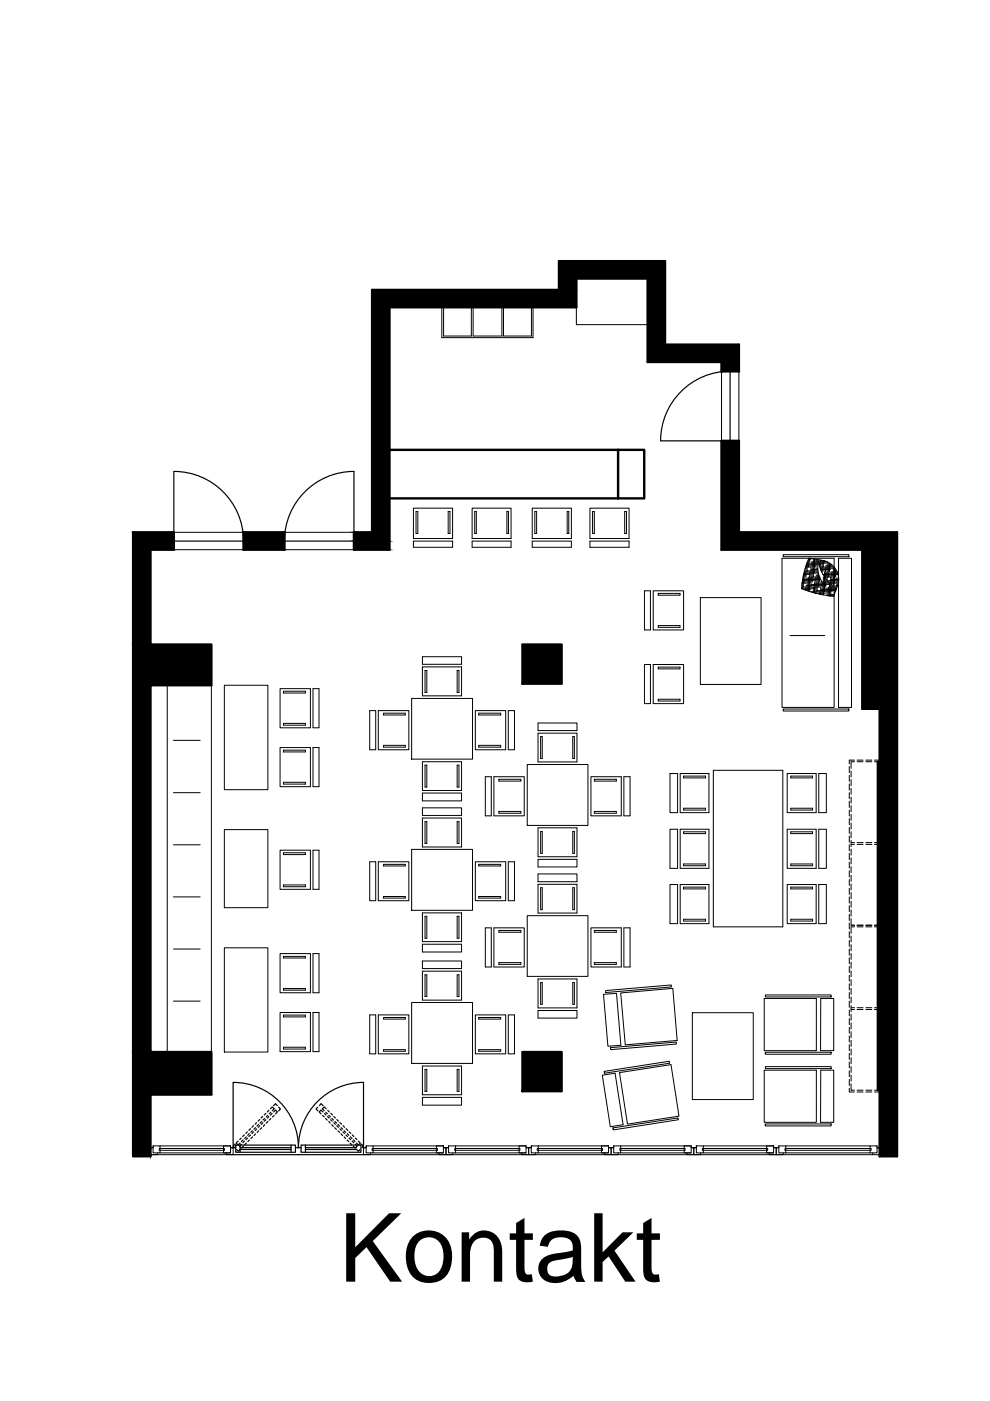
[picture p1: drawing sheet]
<svg xmlns="http://www.w3.org/2000/svg" width="210mm" height="297mm" viewBox="0 0 210 297" stroke-linecap="round" stroke-linejoin="round" font-family="sans-serif">
<defs><g id="words">
<text font-size="20.2" x="71.9" y="271.7">Kontakt</text>
</g></defs>
<!-- layer: NAMESTAJ -->
<g fill="#000" stroke="#000" stroke-width=".21">
<path d="M118.5 55.4v3.7h22.5zM118.5 55.4h22.5v3.7z"/>
<path d="M78.9 61.5v3.7h43.3zM78.9 61.5h43.3v3.7z"/>
<path d="M118.5 59.1v2.4h3.7zM118.5 59.1h3.7v2.4z"/>
<path d="M137.3 59.1v14h3.7zM137.3 59.1h3.7v14z"/>
<path d="M137.3 73.1v3.7h19.4zM137.3 73.1h19.4v3.7z"/>
<path d="M153 76.8v1.9h3.7zM153 76.8h3.7v1.9z"/>
<path d="M28.2 112.9v3.6h8.7zM28.2 112.9h8.7v3.6z"/>
<path d="M51.6 112.9v3.6h8.7zM51.6 112.9h8.7v3.6z"/>
<path d="M75 112.9v1.8h7.6zM75 112.9h7.6v1.8z"/>
<path d="M75 114.7v1.8h7.6zM75 114.7h7.6v1.8z"/>
<path d="M78.9 65.2v47.7h3.7zM78.9 65.2h3.7v47.7z"/>
<path d="M153 93.5v19.4h3.7zM153 93.5h3.7v19.4z"/>
<path d="M153 112.9v3.6h37.2zM153 112.9h37.2v3.6z"/>
<path d="M28.2 116.5v20.2h3.7zM28.2 116.5h3.7v20.2z"/>
<path d="M28.2 136.7v8.6h16.6zM28.2 136.7h16.6v8.6z"/>
<path d="M110.8 136.7v8.2h8.3zM110.8 136.7h8.3v8.2z"/>
<path d="M182.8 116.5v33.8h7.4zM182.8 116.5h7.4v33.8z"/>
<path d="M28.2 145.3v77.8h3.7zM28.2 145.3h3.7v77.8z"/>
<path d="M28.2 223.1v9h16.6zM28.2 223.1h16.6v9z"/>
<path d="M110.8 223.1v8.3h8.3zM110.8 223.1h8.3v8.3z"/>
<path d="M28.2 232.1v13.1h3.7zM28.2 232.1h3.7v13.1z"/>
<path d="M186.5 150.3v94.9h3.7zM186.5 150.3h3.7v94.9z"/>
</g>
<!-- layer: zid -->
<path d="M153 78.7h3.7v-5.6h-15.7v-17.7h-22.5v6.1h-39.6v51.4h-3.9v3.6h7.6v-51.3h39.6v-6.1h15.1v17.7h15.7v2M82.6 95.4h48.4M131 95.4h5.6v10.3h-5.6M131 95.4v10.3M153 93.5h3.7v19.4h33.5v132.3h-3.7v-94.9h-3.7v-33.8h-29.8zM28.2 112.9h8.7v3.6h-5v20.2h12.9v8.6h-12.9v77.8h12.9v9h-12.9v13.1h-3.7zM51.5 112.9h8.9M51.6 112.9v3.6h8.7v-3.6M82.6 105.7h48.4M110.8 136.7h8.3v8.2h-8.3zM186.1 161.5v69.6M110.8 223.1h8.3v8.3h-8.3z" fill="none" stroke="#000" stroke-width=".51"/>
<!-- layer: tanka -->
<g fill="none" stroke="#000" stroke-width=".21">
<path d="M93.7 65.2v6.4h19.3v-6.4M94.1 65.2v6h5.8v-6M100.3 65.2v6h6.1v-6M106.8 65.2v6h5.9v-6M122.2 65.2v3.6h15.1M87.7 107.7h8.3v6.5h-8.3zM87.7 114.7h8.3v1.3h-8.3zM88.2 108.5h.4v4.6h-.4zM95 108.5h.4v4.6h-.4zM100.1 107.7h8.3v6.5h-8.3zM100.1 114.7h8.3v1.3h-8.3zM100.7 108.5h.3v4.6h-.3z"/>
<path d="M107.5 108.5h.3v4.6h-.3zM112.8 107.7h8.3v6.5h-8.3zM112.8 114.7h8.3v1.3h-8.3zM113.4 108.5h.4v4.6h-.4zM120.3 108.5h.3v4.6h-.3zM125.1 107.7h8.3v6.5h-8.3zM125.1 114.7h8.3v1.3h-8.3zM125.6 108.5h.4v4.6h-.4zM132.4 108.5h.4v4.6h-.4zM165.8 118.4h11.1v31.6h-11.1zM166.1 117.6h13.9v.4h-13.9zM171 119.7h2.4"/>
<path d="M171.1 119.4h2.3M171.1 119.3v2M171.4 118.6v1.6M171.4 118.7h.5M171.5 118.4h.4M171.6 118.4v.8M171.9 119.2h1.6M172.2 119.2v4.2M172.5 118.4v3.9M172.7 118.5v2.8M173 118.5v1.7M173 120h-2.1v2.3"/>
<path d="M173 118.9h1.7M173.3 118.6v.6M173.6 119.2h1.9M173.6 119.4h1.5M173.6 119.7h.4M173.8 119.2v.9M174 118.7v2.2M174.3 118.8v2.5M174.6 118.9v1.3M174.8 118.9v.3M175 119l-3.5-.7a17.5 17.5 0 0 0-1.5 6.5M175 119a4.2 4.2 0 0 1 2.8 4.2"/>
<path d="M175.1 120h1.5M175.4 119.2v4.2M175.6 119.3v3M175.9 119.4v1.9M176.1 119.6v.6M176.1 119.7h.2M177.8 118.4h2.7v31.6h-2.7zM89.6 139.2h8.3v1.6h-8.3zM136.6 125.3h1.3v8.3h-1.3zM138.5 125.3h6.4v8.3h-6.4zM139.6 125.8h4.6v.4h-4.6zM139.6 132.6h4.6v.4h-4.6z"/>
<path d="M148.5 126.7h12.9v18.4h-12.9zM167.5 134.7h7.4M170 124.7h3M170 124.5h4v1.5h-.1M170.1 123.4v1.5M170.1 123.7h.8M170.1 123.4h1.8M170.1 123.1h2.9M170.2 122.9h3.8M170.3 121.9v2.6M170.3 125h1.6M170.3 122.1h.6"/>
<path d="M170.4 121.8h1.5M170.4 121.5h2.6M170.5 121.3h2.9M170.6 120.9v2.5M170.7 120.5h.2M170.8 120.2h1.1v4.3M170.9 124.5v.7M170.9 124.2h4.2M170.9 122.6h2.9M170.9 121h2.5M171.1 123.4v1.9M171.4 122.3v3"/>
<path d="M171.6 121.3v4.1M171.9 125.5h4.2M171.9 123.9h4.2M171.9 122.3h1.8M171.9 120.7h1.5M172.2 125.5v.1M172.5 124.5v1.1M172.7 123.4v2.3M172.8 125.8h2.3M173 122.3v3.5M173 125.2h4.2M173 123.7h4.2"/>
<path d="M173 122.1h.6M173 120.5h.3M173.3 121.3v4.2M173.5 121.7v2.8M173.8 122.5v.9M173.8 125.5v.5M173.9 120.5h3.1M174 120.7h2.1M174 125h3.3M174 123.4h3.7M174 120.2h2.8M174.1 121h1"/>
<path d="M174.3 123.3l-.8-1.7-.1-1.3 .1-1.3a8.3 8.3 0 0 0 3.2 5.4M174.3 123.4v2.7M174.5 121.8h3.2M174.6 122.3v3.9M174.6 122.1h2.6M174.8 122.3h1.3v4.1M174.8 121.3v4.2M175 122.6h.1M175.1 120.2v4.3M175.1 124.7h2.3M175.1 121.5h2.5M175.4 125.5v.8h1.4"/>
<path d="M175.4 123.1h2.4M175.6 124.5v1.8M175.9 123.4v3M176.1 126h.8M176.1 122.9h1.7M176.1 121.3h1.3M176.4 121.3v4.2M176.7 120.2v4.3M176.9 120.4v3M176.9 125.5v.4M177.2 120.8v1.5M177.2 124.5v.8"/>
<path d="M177.2 124.2h.3M177.2 122.6h.6M177.2 121h.1M177.4 121.3h.1M177.4 123.4v1.1h-1.3M177.7 122.3v1.2M177.8 123.4l-1.1 3a24.4 24.4 0 0 1-6.7-1.6M35.5 145.3v77.8M36.8 157h5.6M44.8 145.3v77.8M47.6 145.3h9.2v22.1h-9.2zM59.4 158.5h6.4v8.3h-6.4z"/>
<path d="M59.4 146h6.4v8.3h-6.4zM60.1 146.6h4.7v.3h-4.7zM60.1 153.4h4.7v.4h-4.7zM60.1 159h4.7v.4h-4.7zM66.4 146h1.2v8.3h-1.2zM66.4 158.5h1.2v8.3h-1.2zM78.4 150.7h1.3v8.3h-1.3zM80.2 150.7h6.5v8.3h-6.5zM81.3 151.2h4.6v.4h-4.6zM81.3 158h4.6v.4h-4.6zM87.3 148.1h12.9v12.9h-12.9zM89.6 141.4h8.3v6.1h-8.3z"/>
<path d="M90.1 142.2h.4v4.6h-.4zM96.9 142.2h.4v4.6h-.4zM100.8 150.7h6.4v8.3h-6.4zM101.5 151.2h4.7v.4h-4.7zM101.5 158h4.7v.4h-4.7zM107.8 150.7h1.3v8.3h-1.3zM114.1 153.3h8.2v1.6h-8.2zM114.1 155.4h8.2v6.1h-8.2zM114.6 156.2h.4v4.6h-.4zM121.4 156.2h.4v4.6h-.4zM136.6 140.9h1.3v8.3h-1.3zM138.5 140.9h6.4v8.3h-6.4z"/>
<path d="M139.6 141.4h4.6v.4h-4.6zM139.6 148.3h4.6v.3h-4.6zM166.1 150.3h13.9v.4h-13.9zM36.8 179.1h5.6M36.8 168.1h5.6M47.6 175.9h9.2v16.5h-9.2zM60.1 165.9h4.7v.3h-4.7zM89.6 168.1h8.3v1.7h-8.3zM89.6 171.3h8.3v1.6h-8.3zM89.6 161.5h8.3v6.1h-8.3zM89.6 173.4h8.3v6.2h-8.3zM90.1 162.2h.4v4.7h-.4z"/>
<path d="M90.1 174.2h.4v4.6h-.4zM96.9 162.2h.4v4.7h-.4zM96.9 174.2h.4v4.6h-.4zM102.9 164.7h1.3v8.3h-1.3zM104.7 164.7h6.5v8.3h-6.5zM105.8 165.2h4.6v.4h-4.6zM105.8 172h4.6v.4h-4.6zM111.8 162.1h12.9v12.9h-12.9zM114.1 175.5h8.2v6.2h-8.2zM114.6 176.3h.4v4.6h-.4zM121.4 176.3h.4v4.6h-.4zM125.3 164.7h6.4v8.3h-6.4z"/>
<path d="M126 165.2h4.7v.4h-4.7zM126 172h4.7v.4h-4.7zM132.3 164.7h1.3v8.3h-1.3zM142.1 175.8h1.6v8.3h-1.6zM142.1 164h1.6v8.3h-1.6zM144.2 175.8h6.1v8.3h-6.1zM144.2 164h6.1v8.3h-6.1zM144.9 176.4h4.7v.3h-4.7zM144.9 164.5h4.7v.4h-4.7zM144.9 171.4h4.7v.3h-4.7zM151.2 163.3h14.8v33.2h-14.8zM166.9 175.8h6.1v8.3h-6.1z"/>
<path d="M166.9 164h6.1v8.3h-6.1zM167.7 164.5h4.6v.4h-4.6zM167.7 171.4h4.6v.3h-4.6zM167.7 176.4h4.6v.3h-4.6zM173.6 175.8h1.6v8.3h-1.6zM173.6 164h1.6v8.3h-1.6zM180.1 162.5v1.3M180.1 164.4v1.3M180.1 166.2v1.3M180.1 168.1v1.2M180.1 169.9v1.3M180.1 171.7v1.3"/>
<path d="M180.1 173.6v1.3M180.1 175.4v1.3M180.1 177.2v1.4M180.1 179.1v1.3M180.5 163.4v1.3M180.5 165.3v1.3M180.5 167.1v1.3M180.5 169v1.3M180.5 170.8v1.3M180.5 172.7v1.2M180.5 174.5v1.3M180.5 176.4v1.2"/>
<path d="M180.5 178.2v1.3M180.5 179h.7M180.5 178.6h.7M181.2 161.2h-1.1v.8M181.2 161.5h-.7v1.4M181.7 161.2h1.3M181.7 161.5h1.3M181.7 179h1.3M181.7 178.6h1.3M183.6 161.2h1.3M183.6 161.5h1.3M183.6 179h1.3"/>
<path d="M183.6 178.6h1.3M185.4 161.2h1.1M185.4 161.5h.7M185.4 179h.7M185.4 178.6h.7M36.8 190.2h5.6M59.4 180.3h6.4v8.3h-6.4zM60.1 180.8h4.7v.4h-4.7zM60.1 187.6h4.7v.4h-4.7zM66.4 180.3h1.2v8.3h-1.2zM78.4 182.7h1.3v8.3h-1.3zM80.2 182.7h6.5v8.3h-6.5z"/>
<path d="M81.3 183.3h4.6v.3h-4.6zM81.3 190.1h4.6v.3h-4.6zM87.3 180.1h12.9v12.9h-12.9zM89.6 193.5h8.3v6.1h-8.3zM90.1 194.3h.4v4.6h-.4zM96.9 194.3h.4v4.6h-.4zM100.8 182.7h6.4v8.3h-6.4zM101.5 183.3h4.7v.3h-4.7zM101.5 190.1h4.7v.3h-4.7zM102.9 196.7h1.3v8.3h-1.3zM104.7 196.7h6.5v8.3h-6.5zM105.8 197.3h4.6v.4h-4.6z"/>
<path d="M107.8 182.7h1.3v8.3h-1.3zM111.8 194.1h12.9v12.9h-12.9zM114.1 182.2h8.2v1.6h-8.2zM114.1 185.3h8.2v1.6h-8.2zM114.1 187.5h8.2v6.1h-8.2zM114.6 188.2h.4v4.7h-.4zM121.4 188.2h.4v4.7h-.4zM125.3 196.7h6.4v8.3h-6.4zM126 197.3h4.7v.4h-4.7zM132.3 196.7h1.3v8.3h-1.3zM142.1 187.5h1.6v8.3h-1.6zM144.2 187.5h6.1v8.3h-6.1z"/>
<path d="M144.9 183.2h4.7v.4h-4.7zM144.9 188.1h4.7v.4h-4.7zM144.9 194.9h4.7v.4h-4.7zM166.9 187.5h6.1v8.3h-6.1zM167.7 183.2h4.6v.4h-4.6zM167.7 188.1h4.6v.4h-4.6zM167.7 194.9h4.6v.4h-4.6zM173.6 187.5h1.6v8.3h-1.6zM180.1 180.9v1.3M180.1 182.8v1.3M180.1 184.6v1.3M180.1 186.5v1.2"/>
<path d="M180.1 188.3v1.3M180.1 190.2v1.3M180.1 192v1.3M180.1 193.8v1.4M180.1 195.7v1.3M180.1 197.5v1.3M180.1 199.4v1.3M180.5 180v1.3M180.5 181.9v1.3M180.5 183.7v1.3M180.5 185.5v1.4M180.5 187.4v1.3"/>
<path d="M180.5 189.2v1.3M180.5 191.1v1.3M180.5 192.9v1.3M180.5 194.8v1.2M180.5 196.6v1.3M180.5 198.5v1.2M180.5 196.5h.7M180.5 196.2h.7M181.7 196.5h1.3M181.7 196.2h1.3M183.6 196.5h1.3M183.6 196.2h1.3"/>
<path d="M185.4 196.5h.7M185.4 196.2h.7M36.8 212.3h5.6M36.8 201.2h5.6M47.6 201h9.2v22.1h-9.2zM59.4 202.2h6.4v8.3h-6.4zM60.1 202.8h4.7v.3h-4.7zM60.1 209.6h4.7v.3h-4.7zM60.1 215.2h4.7v.4h-4.7zM66.4 202.2h1.2v8.3h-1.2zM78.4 215.2h1.3v8.2h-1.3zM80.2 215.2h6.5v8.2h-6.5z"/>
<path d="M81.3 215.7h4.6v.4h-4.6zM87.3 212.6h12.9v12.9h-12.9zM89.6 200.2h8.3v1.6h-8.3zM89.6 203.8h8.3v1.6h-8.3zM89.6 205.9h8.3v6.1h-8.3zM90.1 206.7h.4v4.6h-.4zM96.9 206.7h.4v4.6h-.4zM100.8 215.2h6.4v8.2h-6.4zM101.5 215.7h4.7v.4h-4.7zM105.8 204.1h4.6v.4h-4.6zM107.8 215.2h1.3v8.2h-1.3zM114.1 214.2h8.2v1.7h-8.2z"/>
<path d="M114.1 207.6h8.2v6.1h-8.2zM114.6 208.3h.4v4.6h-.4zM121.4 208.3h.4v4.6h-.4zM126 204.1h4.7v.4h-4.7zM128 210.8l2.7-.2 .9 11-2.7 .2zM128.4 210l13.9-1.2 .1 .5-14 1.1zM131.6 210.5l11-.9 1 11-11 .9zM146.8 214.7h12.9v18.4h-12.9zM162 211.7h11.1v11.1h-11.1zM162.3 210.9h13.9v.5h-13.9zM174 211.7h2.8v11.1h-2.8zM180.1 201.2v1.3"/>
<path d="M180.1 203.1v1.2M180.1 204.9v1.3M180.1 206.8v1.2M180.1 208.6v1.3M180.1 210.4v1.3M180.1 212.3v1.3M180.1 214.1v1.3M180.1 215.9v1.4M180.1 217.8v1.3M180.1 219.6v1.3M180.5 200.3v1.3M180.5 202.1v1.3"/>
<path d="M180.5 204v1.3M180.5 205.8v1.3M180.5 207.7v1.3M180.5 209.5v1.3M180.5 211.4v1.2M180.5 213.2v1.3M180.5 215.1v1.2M180.5 216.9v1.3M180.5 218.7v1.3M180.5 213.7h.7M180.5 214h.7M181.7 213.7h1.3"/>
<path d="M181.7 214h1.3M183.6 213.7h1.3M183.6 214h1.3M185.4 213.7h.7M185.4 214h.7M59.4 223v-8.3h6.4v8.3M60.1 222h4.7v.4h-4.7zM66.4 223v-8.3h1.2v8.3M81.3 222.5h4.6v.4h-4.6zM89.6 232.7h8.3v1.6h-8.3zM89.6 226h8.3v6.1h-8.3zM90.1 226.7h.4v4.7h-.4z"/>
<path d="M96.9 226.7h.4v4.7h-.4zM101.5 222.5h4.7v.4h-4.7zM127.7 228l2.7-.5 1.7 11-2.7 .4zM128.1 227.2l13.8-2.2 .1 .4-13.8 2.1zM129.4 222.1l14-1.2v.5l-13.9 1.1zM129.9 239.1l13.8-2.1 .1 .4-13.8 2.2zM131.3 227.4l11-1.7 1.7 10.9-11 1.7zM162 226.9h11.1v11.1h-11.1zM162.2 238.3h14v.4h-14zM162.2 223.1h14v.4h-14zM162.3 226.1h13.9v.5h-13.9zM174 226.9h2.8v11.1h-2.8z"/>
<path d="M180.1 221.5v1.3M180.1 223.3v1.3M180.1 225.2v1.2M180.1 227v1.3M180.1 228.9v1.3M180.1 230.7v.8h1.1M180.5 220.6v1.3M180.5 222.4v1.3M180.5 224.2v1.4M180.5 226.1v1.3M180.5 227.9v1.3M180.5 229.8v1.3h.7"/>
<path d="M181.7 231.5h1.3M181.7 231.1h1.3M183.6 231.5h1.3M183.6 231.1h1.3M185.4 231.5h1.1M185.4 231.1h.7"/>
</g>
<!-- layer: vrata -->
<g fill="none" stroke="#000" stroke-width=".25">
<path d="M154.8 78.7a14.8 14.8 0 0 0-14.7 14.8h14.7v-14.8M36.9 99.9a14.8 14.8 0 0 1 14.7 14.8h-14.7v-14.7M64.6 104.3a14.7 14.7 0 0 1 10.5-4.4l-.1 14.8h-14.7a14.7 14.7 0 0 1 4.3-10.4zM52.4 240l-.3 .3M53.1 239.3l-.3 .3M53.5 239.7l-.3 .4M53.7 238.7l-.3 .3M53.7 240l-.2 .3M54.2 239.1l-.4 .3M54.4 238l-.3 .3M54.4 239.4l-.3 .3M54.8 238.4l-.3 .4"/>
<path d="M54.8 239.8l-.3 .3M55.1 237.4l-.4 .3M55.1 238.7l-.3 .3M55.5 239.1l-.4 .3M55.5 237.8l-.4 .3M55.7 236.7l-.3 .3M55.7 238l-.3 .4M56.1 238.5l-.3 .3M56.1 237.2l-.3 .2M56.4 236.1l-.4 .3M56.4 237.4l-.4 .3M56.8 236.5l-.3 .3"/>
<path d="M56.8 237.8l-.3 .3M57 235.4l-.3 .4M57 236.7l-.3 .4M57.4 237.2l-.3 .3M57.4 235.8l-.3 .3M57.6 234.8l-.3 .3M57.7 236.1l-.4 .3M57.7 234.7l.4 .4M58.1 236.5l-.3 .3M58.2 235.1l-.5 .4M58.4 235.4l-.4 .4M58.4 235.4l.4 .4"/>
<path d="M58.7 235.8l-.3 .4M58.8 234.4l-.4-.4-.4 .4M59.1 234.7l.4 .4-.4 .4M67.4 234.7l-.4 .4 .4 .4M67.7 235.8l.4-.4 .4 .4M67.7 234.4l.4-.4 .4 .4M67.8 235.8l.3 .4M68.4 236.5l.3 .3M68.7 234.7l-.3 .4 .3 .4M68.8 234.8l.4 .3M68.8 236.1l.3 .3M69 237.2l.4 .3"/>
<path d="M69.1 235.8l.3 .3M69.5 236.7l.3 .4M69.5 235.4l.3 .4M69.7 237.8l.3 .3M69.7 236.5l.3 .3M70.1 237.4l.3 .3M70.1 236.1l.4 .3M70.3 238.5l.4 .3M70.4 237.2l.3 .2M70.8 236.7l.3 .3M70.8 238l.3 .4M71 239.1l.3 .3"/>
<path d="M71 237.8l.4 .3M71.4 238.7l.3 .3M71.4 237.4l.3 .3M71.7 239.8l.3 .3M71.7 238.4l.3 .4M72.1 238l.3 .3M72.1 239.4l.3 .3M72.3 239.1l.3 .3M72.7 240l.4 .3M72.8 238.7l.3 .3M73 239.7l.3 .4M73.4 239.3l.3 .3"/>
<path d="M74 240l.4 .3M49.4 244.8h27.7M49.9 242.6l-.5 .4 .4 .4M50 242.8h12.6v1.5h-12.6zM50 243.3h-.6l.1-13.8a13.8 13.8 0 0 1 13.8 13.8 13.8 13.8 0 0 1 13.8-13.8v13.8M50.1 242.4l.3 .3M50.5 241.9l-.3 .4M50.8 243l.4 .4M50.9 243.7l-.4 .4-.3-.4M50.9 243.3h10.8M50.9 242.8v1.5M50.9 243.7h10.8"/>
<path d="M50.9 242.4l-.4 .3M51.1 241.3l-.3 .3M51.2 242.6l-.5 .4M51.5 241.7l-.3 .3M51.6 243l-.3 .3M51.8 240.6l-.3 .4M51.8 241.9l-.3 .4M52.2 242.4l-.3 .3M52.2 241l-.3 .4M52.5 241.3l-.4 .3M52.9 241.7l-.3 .3M52.9 240.4l-.4 .3"/>
<path d="M53.1 240.7l-.3 .3M53.5 241l-.3 .4M54.2 240.4l-.3 .3M61.7 242.8v1.5M62.6 243.3h1.2M63.8 242.8h12.7v1.5h-12.7zM64.8 243.3h10.8M64.8 243.7h10.8M64.8 242.8v1.5M72.3 240.4l.3 .3M73 241l.3 .4M73.3 240.7l.4 .3"/>
<path d="M73.6 241.7l.3 .3M73.6 240.4l.3 .3M74 241.3l.3 .3M74.2 242.4l.4 .3M74.3 241l.3 .4M74.7 241.9l.3 .4M74.7 240.6l.3 .4M74.9 243l.4 .3M74.9 241.7l.4 .3M75.3 241.3l.4 .3M75.3 242.6l.4 .4M75.6 243.7l.4 .4 .4-.4"/>
<path d="M75.6 242.4l.4 .3M75.7 243l-.4 .4M76 241.9l.3 .4M76.4 242.4l-.4 .3M76.7 242.6l.3 .4-.3 .4"/>
</g>
<!-- layer: prozori -->
<g fill="none" stroke="#000" stroke-width=".21">
<path d="M31.9 243.3h.6h-.6v1.5h1.5v-.4M31.9 244.8h17.5M32.5 243h1.4v1.4h-1.4zM33.8 243.5h13.8v.4h-13.8zM33.9 244.4h15M33.9 243h15M47.4 243h1.5v1.4h-1.5zM49.4 243.3h-.5h.5v1.5h-1.5v-.4M77.1 243.3h.5h-.5v1.5h1.5v-.4M77.1 244.8h107.9M77.6 243h1.5v1.4h-1.5zM78.9 243.5h13.8v.4h-13.8z"/>
<path d="M79.1 244.4h14.9M79.1 243h14.9M92.5 243h1.5v1.4h-1.5zM93.1 244.4v.4h1.5v-1.5h-.6h1.1h-.5v1.5h1.4v-.4M95.1 243h1.5v1.4h-1.5zM96.4 243.5h13.8v.4h-13.8zM96.6 244.4h14.9M96.6 243h14.9M110.1 243h1.4v1.4h-1.4zM110.6 244.4v.4h1.5v-1.5h-.6h1.1h-.5v1.5h1.5v-.4M112.6 243h1.5v1.4h-1.5zM113.9 243.5h13.8v.4h-13.8z"/>
<path d="M114.1 244.4h14.9M114.1 243h14.9M127.5 243h1.5v1.4h-1.5zM128.1 244.4v.4h1.5v-1.5h-.6h1.1h-.5v1.5h1.4v-.4M130.1 243h1.5v1.4h-1.5zM131.4 243.5h13.8v.4h-13.8zM131.6 244.4h14.9M131.6 243h14.9M145.1 243h1.4v1.4h-1.4zM145.6 244.4v.4h1.5v-1.5h-.6h1.1h-.5v1.5h1.5v-.4M147.6 243h1.5v1.4h-1.5zM148.9 243.5h13.9v.4h-13.9z"/>
<path d="M149.1 244.4h14.9M149.1 243h14.9M162.5 243h1.5v1.4h-1.5zM163.1 244.4v.4h1.5v-1.5h-.6h1.1h-.5v1.5h1.5v-.4M165.1 243h1.5v1.4h-1.5zM166.4 243.5h18.3v.4h-18.3zM166.6 244.4h17.9M166.6 243h17.9M184.5 243h1.5v1.4h-1.5zM186.5 243.3h-.5h.5v1.5h-1.5v-.4"/>
</g>
<!-- layer: NAMESTAJ -->
<path d="M59.4 223h6.4M66.4 223h1.2" fill="none" stroke="#000" stroke-width=".21"/>
<!-- layer: izgled -->
<path d="M153 78.7v14.8M156.7 78.7v14.8M36.9 116.5h14.7M36.9 112.9h14.7M60.3 116.5h14.7M60.4 112.9h14.8" fill="none" stroke="#000" stroke-width=".21"/>
<use href="#words"/>
</svg>
